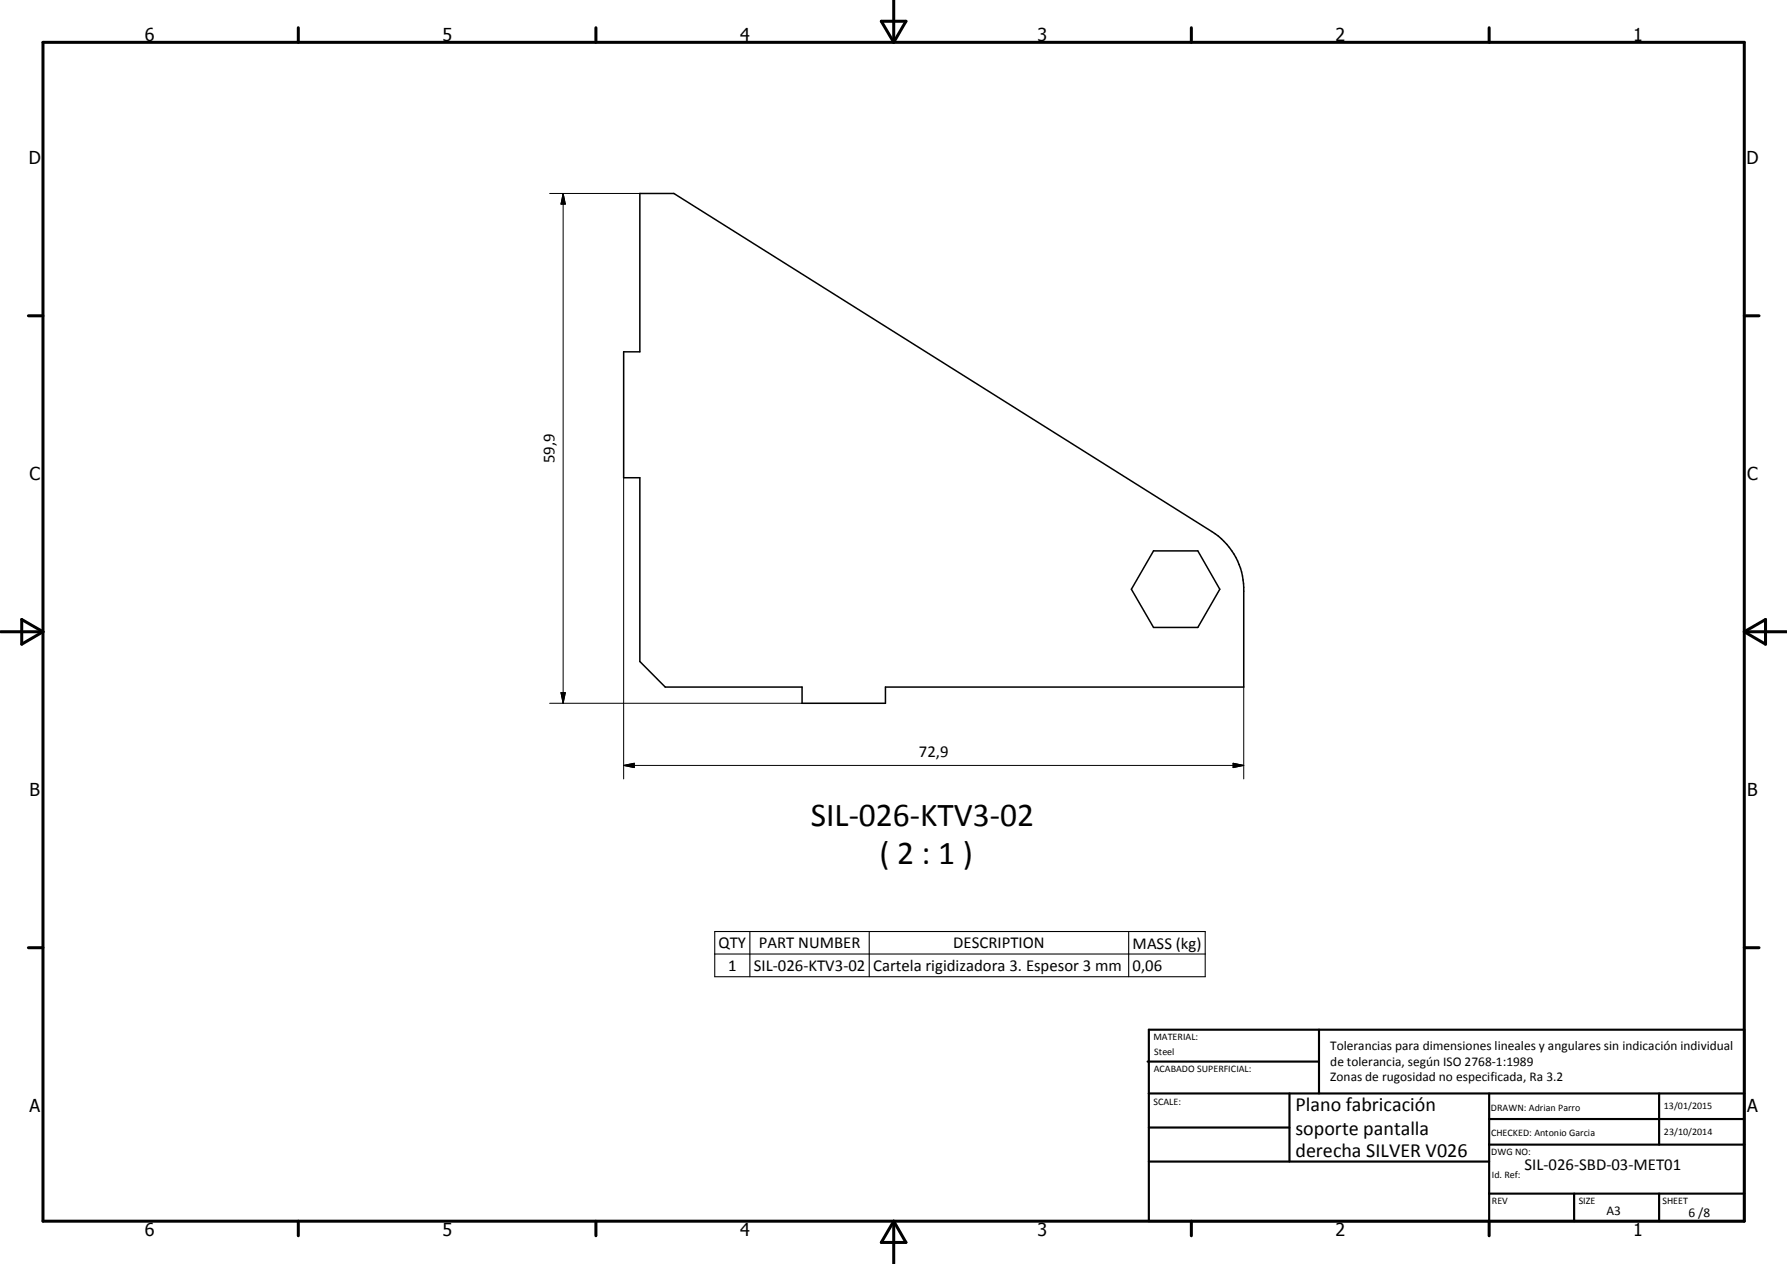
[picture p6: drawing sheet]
<svg xmlns="http://www.w3.org/2000/svg" width="420mm" height="297mm" viewBox="0 0 420 297" stroke-linecap="round" stroke-linejoin="round" font-family="sans-serif">
<defs><g id="words">
<g font-size="7.9">
<text x="190.6" y="194.1">SIL-026-KTV3-02</text>
<text x="206.8" y="203.1">( 2 : 1 )</text>
</g>
<g font-size="4.7">
<text x="304.6" y="261.2">Plano fabricación</text>
<text x="304.6" y="266.6">soporte pantalla</text>
<text x="304.6" y="272">derecha SILVER V026</text>
</g>
<g font-size="4.2">
<text x="34" y="9.6">6</text>
<text x="104" y="9.6">5</text>
<text x="174" y="9.6">4</text>
<text x="244" y="9.6">3</text>
<text x="314" y="9.6">2</text>
<text x="384" y="9.6">1</text>
<text x="6.8" y="38.7">D</text>
<text x="410.6" y="38.7">D</text>
<text x="7" y="112.9">C</text>
<text x="410.8" y="112.9">C</text>
<text x="7" y="187.1">B</text>
<text x="410.8" y="187.1">B</text>
<text x="7" y="261.4">A</text>
<text x="410.8" y="261.4">A</text>
<text x="34" y="290.4">6</text>
<text x="104" y="290.4">5</text>
<text x="174" y="290.4">4</text>
<text x="244" y="290.4">3</text>
<text x="314" y="290.4">2</text>
<text x="384" y="290.4">1</text>
</g>
<g font-size="3.9">
<text x="130.4" y="108.9" transform="rotate(-90 130.4 108.9)">59,9</text>
<text x="216" y="177.8">72,9</text>
<text x="168.9" y="222.8">QTY</text>
<text x="178.4" y="222.8">PART NUMBER</text>
<text x="224.1" y="222.8">DESCRIPTION</text>
<text x="266.3" y="222.9">MASS (kg)</text>
<text x="171.2" y="228.1">1</text>
<text x="177.2" y="228.1">SIL-026-KTV3-02</text>
<text x="205.3" y="228.2">Cartela rigidizadora 3. Espesor 3 mm</text>
<text x="266.3" y="228.1">0,06</text>
<text x="358.5" y="275">SIL-026-SBD-03-MET01</text>
</g>
<g font-size="3.1">
<text x="312.7" y="246.8">Tolerancias para dimensiones lineales y angulares sin indicación individual</text>
<text x="312.7" y="250.4">de tolerancia, según ISO 2768-1:1989</text>
<text x="312.7" y="254">Zonas de rugosidad no especificada, Ra 3.2</text>
<text x="377.7" y="285.6">A3</text>
<text x="397" y="285.9">6 /8</text>
</g>
<g font-size="2.4">
<text x="271.2" y="244.4">MATERIAL:</text>
<text x="271.3" y="252">ACABADO SUPERFICIAL:</text>
<text x="271.4" y="247.9">Steel</text>
<text x="271.2" y="259.7">SCALE:</text>
<text x="350.6" y="261">DRAWN: Adrian Parro</text>
<text x="391.2" y="260.6">13/01/2015</text>
<text x="350.6" y="267">CHECKED: Antonio Garcia</text>
<text x="391.2" y="266.7">23/10/2014</text>
<text x="350.6" y="271.4">DWG NO:</text>
<text x="350.8" y="276.9">Id. Ref:</text>
<text x="350.8" y="282.8">REV</text>
<text x="371.2" y="282.9">SIZE</text>
<text x="390.9" y="282.9">SHEET</text>
</g>
</g></defs>
<path d="M150.4 45.5h8l126.5 79.4a16.2 16.2 0 0 1 7.5 13.1v23.5h-84.2v3.8h-19.6v-3.8h-32.2l-6-6.1v-43.1h-3.8v-29.6h3.8zM271.2 129.5h10.4l5.2 9-5.2 8.9h-10.4l-5.2-8.9z" fill="none" stroke="#000" stroke-width=".35"/>
<g fill="none" stroke="#000" stroke-width=".71">
<path d="M10.1 9.9h400v277.1h-400zM70.1 6.5v3.4M140.1 6.5v3.4M207.2 5h5.8l-2.9 4.9zM210.1 0v9.9M280.1 6.5v3.4M350.1 6.5v3.4M6.7 74.2h3.4M410.1 74.2h3.5M.1 148.5h10M5.1 145.6l5 2.9-5 2.9zM410.1 148.5h10"/>
<path d="M410.1 148.5l5-2.9v5.8zM6.7 222.7h3.4M410.1 222.7h3.5M70.1 287v3.4M140.1 287v3.4M210.1 287v10M210.1 287l2.9 5h-5.8zM280.1 287v3.4M350.1 287v3.4"/>
</g>
<g fill="none" stroke="#000" stroke-width=".51">
<path d="M269.8 249.5h40.3M270.1 242h140v45h-140zM270.1 257h140M303.2 257v16M310.1 242v15M350.1 257v30M390.1 257v12M270.1 265h33.1M270.1 273h80M350.1 269h60M350.1 263h60M350.1 280.5h60"/>
<path d="M370.1 280.5v6.5M390.1 280.5v6.5"/>
</g>
<path d="M168.1 218.9h115.3v10.6h-115.3zM176.3 218.9v10.6M204.4 218.9v10.6M265.4 218.9v10.6M168.1 224.2h115.3" fill="none" stroke="#000" stroke-width=".25"/>
<path d="M129.2 45.5h21.2M132.4 45.5l.5 2.5h-1zM132.4 45.5v119.8M146.6 112.3v70.7M129.2 165.3h59.4M131.9 162.8h1l-.5 2.5zM146.6 179.9l2.5-.5v1zM146.6 179.9h145.8M289.9 179.4l2.5 .5-2.5 .5zM292.4 161.5v21.5" fill="none" stroke="#000" stroke-width=".24"/>
<path d="M132.4 45.5l.5 2.5h-1zM131.9 162.8h1l-.5 2.5zM146.6 179.9l2.5-.5v1zM289.9 179.4l2.5 .5-2.5 .5z" fill="#000"/>
<use href="#words"/>
</svg>
